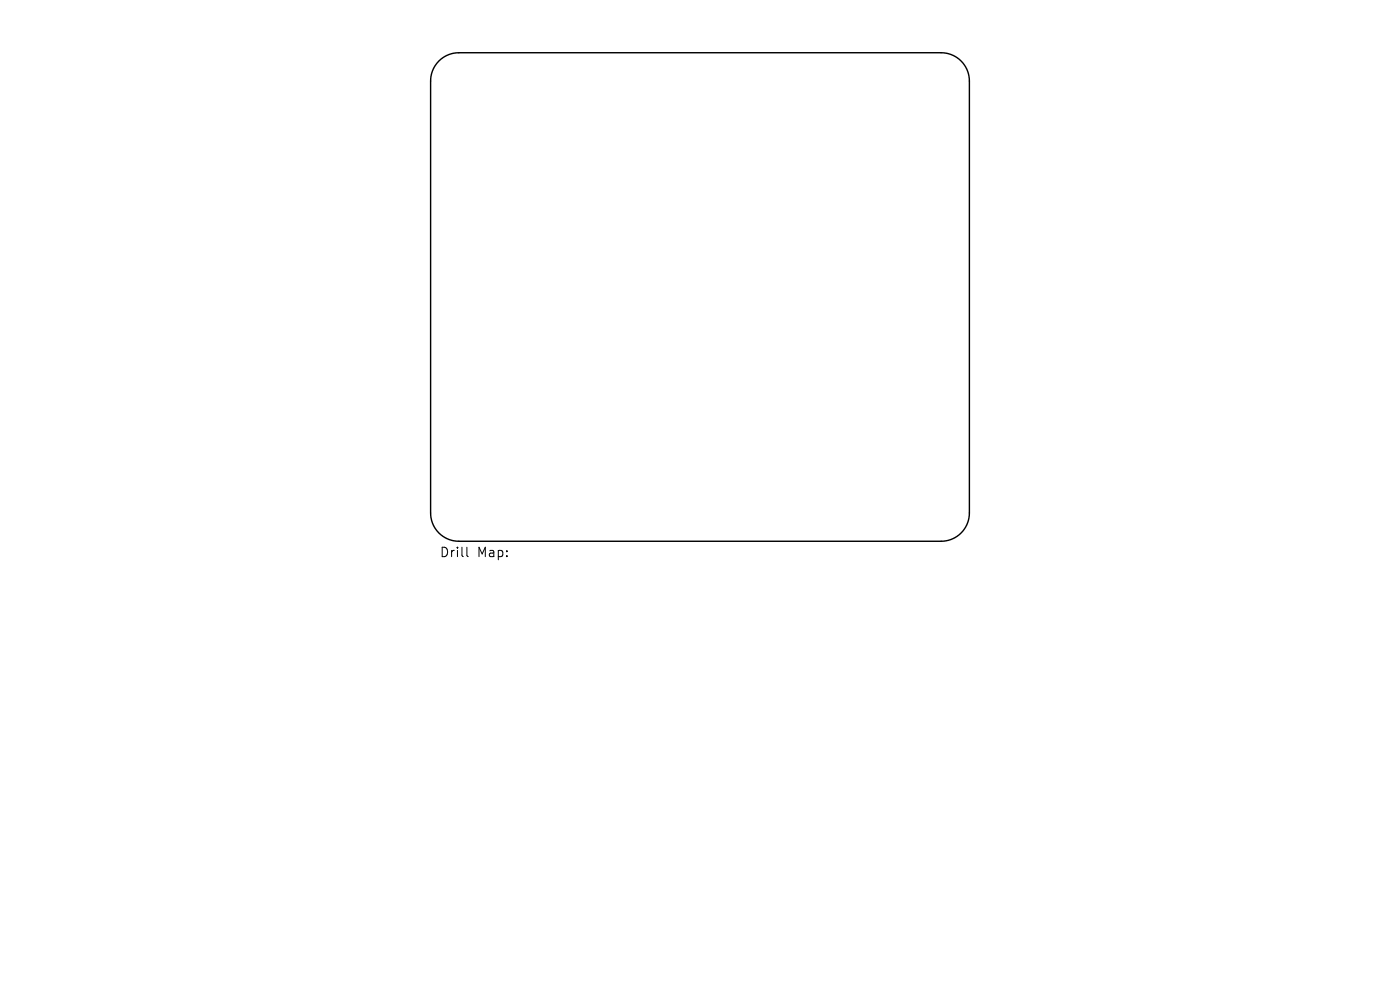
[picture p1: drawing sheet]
<svg xmlns="http://www.w3.org/2000/svg" width="297mm" height="210mm" viewBox="0 0 297 210" stroke-linecap="round" stroke-linejoin="round" font-family="sans-serif">
<defs><g id="words">
<g font-size="2.8">
<text x="93.2" y="118.5">Drill</text>
<text x="101.2" y="118.5">Map:</text>
</g>
</g></defs>
<path d="M93.1 12.9a6 6 0 0 1 4.3-1.7h102.3a6 6 0 0 1 6 6v91.6a6 6 0 0 1-6 6h-102.3a6 6 0 0 1-6-6v-91.6a6 6 0 0 1 1.7-4.3z" fill="none" stroke="#000" stroke-width=".3"/>
<path d="M99 116.1v1.7l.3 .3" fill="none" stroke="#000" stroke-width=".21"/>
<use href="#words"/>
</svg>
